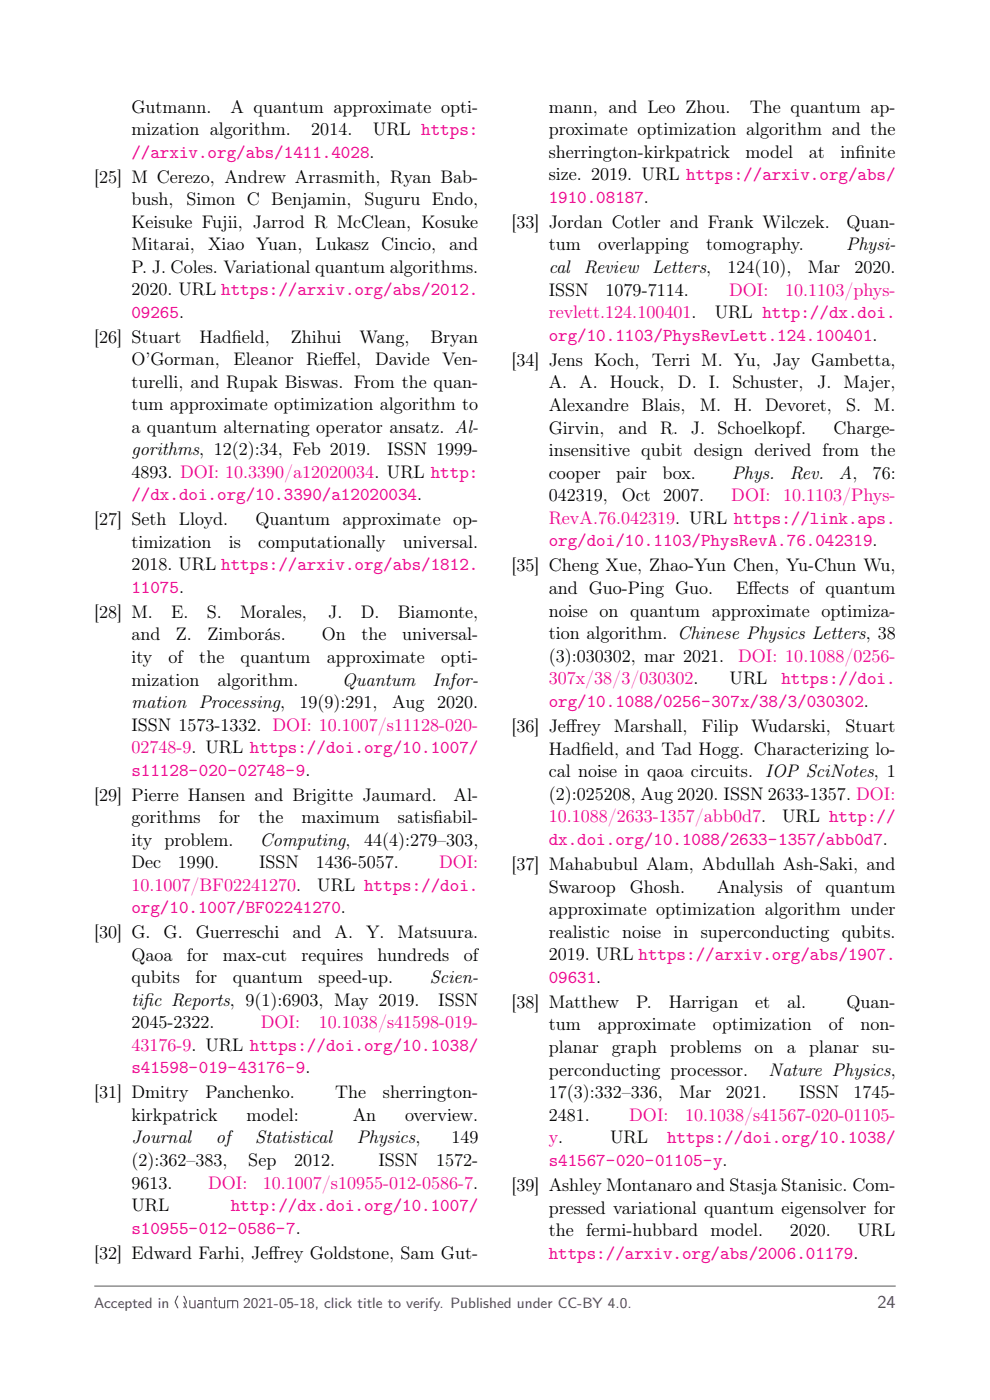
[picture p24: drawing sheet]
<svg xmlns="http://www.w3.org/2000/svg" width="210mm" height="297mm" viewBox="0 0 210 297" stroke-linecap="round" stroke-linejoin="round" font-family="sans-serif">
<defs><g id="words">
<g font-size="3.8">
<text x="27.9" y="23.9">Gutmann.</text>
<text x="48.9" y="23.9">A quantum approximate opti-</text>
<text x="116.4" y="23.9">mann, and Leo Zhou.</text>
<text x="159" y="23.9">The quantum ap-</text>
<text x="27.9" y="28.6">mization algorithm.</text>
<text x="66" y="28.6">2014.</text>
<text x="79.1" y="28.6">URL https:</text>
<text x="116.4" y="28.6">proximate optimization algorithm and the</text>
<text x="116.4" y="33.4">sherrington-kirkpatrick</text>
<text x="158.2" y="33.4">model</text>
<text x="171.5" y="33.4">at</text>
<text x="178.3" y="33.4">inf</text>
<text x="181.4" y="33.4">inite</text>
<text x="20" y="38.7">[25] M Cerezo, Andrew Arrasmith, Ryan Bab-</text>
<text x="116.4" y="38.2">size. 2019. URL https://arxiv.org/abs/</text>
<text x="27.9" y="43.5">bush,</text>
<text x="39.5" y="43.5">Simon C Benjamin,</text>
<text x="77.3" y="43.5">Suguru Endo,</text>
<text x="27.9" y="48.3">Keisuke Fujii, Jarrod R McClean, Kosuke</text>
<text x="27.9" y="53.1">Mitarai,</text>
<text x="44.1" y="53.1">Xiao Yuan,</text>
<text x="66.9" y="53.1">Lukasz Cincio,</text>
<text x="95.3" y="53.1">and</text>
<text x="108.5" y="48.4">[33] Jordan Cotler and Frank Wilczek.</text>
<text x="116.4" y="53.1">tum</text>
<text x="126.9" y="53.1">overlapping</text>
<text x="149.8" y="53.1">tomography.</text>
<text x="179.5" y="53.1">Physi-</text>
<text x="179.5" y="48.4">Quan-</text>
<text x="27.9" y="57.8">P. J. Coles. Variational quantum algorithms.</text>
<text x="116.4" y="57.9">cal</text>
<text x="123.8" y="57.9">Review</text>
<text x="138.4" y="57.9">Letters,</text>
<text x="154.3" y="57.9">124(10),</text>
<text x="171.3" y="57.9">Mar</text>
<text x="181.3" y="57.9">2020.</text>
<text x="27.9" y="62.6">2020. URL https://arxiv.org/abs/2012.</text>
<text x="116.4" y="62.7">ISSN</text>
<text x="128.5" y="62.7">1079-7114.</text>
<text x="151.6" y="67.5">URL http://dx.doi.</text>
<text x="20" y="72.7">[26] Stuart</text>
<text x="27.9" y="77.5">O’Gorman,</text>
<text x="42.3" y="72.7">Hadf</text>
<text x="49.2" y="72.7">ield,</text>
<text x="49.5" y="77.5">Eleanor Rief</text>
<text x="61.7" y="72.7">Zhihui</text>
<text x="70.5" y="77.5">fel,</text>
<text x="76.2" y="72.7">Wang,</text>
<text x="79.6" y="77.5">Davide Ven-</text>
<text x="91.3" y="72.7">Bryan</text>
<text x="108.5" y="77.6">[34] Jens Koch, Terri M. Yu, Jay Gambetta,</text>
<text x="27.9" y="82.3">turelli, and Rupak Biswas. From the quan-</text>
<text x="116.4" y="82.4">A. A. Houck,</text>
<text x="143.8" y="82.4">D. I. Schuster,</text>
<text x="173.3" y="82.4">J. Majer,</text>
<text x="27.9" y="87">tum approximate optimization algorithm to</text>
<text x="116.4" y="87.2">Alexandre Blais,</text>
<text x="148.4" y="87.2">M. H. Devoret,</text>
<text x="179.5" y="87.2">S. M.</text>
<text x="27.9" y="91.8">a quantum alternating operator ansatz. Al-</text>
<text x="116.4" y="92">Girvin,</text>
<text x="131.2" y="92">and R. J. Schoelkopf.</text>
<text x="176.8" y="92">Charge-</text>
<text x="27.9" y="96.6">gorithms, 12(2):34, Feb 2019.</text>
<text x="27.9" y="101.4">4893. DOI: 10.3390/a12020034. URL http:</text>
<text x="82.1" y="96.6">ISSN 1999-</text>
<text x="116.4" y="96.7">insensitive qubit design derived from the</text>
<text x="116.4" y="101.5">cooper</text>
<text x="130.7" y="101.5">pair</text>
<text x="140.5" y="101.5">box.</text>
<text x="155.2" y="101.5">Phys.</text>
<text x="167.5" y="101.5">Rev.</text>
<text x="177.9" y="101.5">A,</text>
<text x="185.1" y="101.5">76:</text>
<text x="116.4" y="106.3">042319,</text>
<text x="131.9" y="106.3">Oct 2007.</text>
<text x="20" y="111.5">[27] Seth Lloyd.</text>
<text x="54.2" y="111.5">Quantum approximate op-</text>
<text x="27.9" y="116.2">timization</text>
<text x="48.5" y="116.2">is</text>
<text x="54.7" y="116.2">computationally</text>
<text x="85.5" y="116.2">universal.</text>
<text x="27.9" y="121">2018. URL https://arxiv.org/abs/1812.</text>
<text x="108.5" y="121.2">[35] Cheng Xue, Zhao-Yun Chen, Yu-Chun Wu,</text>
<text x="20" y="131.1">[28] M.</text>
<text x="36.3" y="131.1">E.</text>
<text x="43.9" y="131.1">S.</text>
<text x="50.9" y="131.1">Morales,</text>
<text x="69.6" y="131.1">J.</text>
<text x="76.5" y="131.1">D.</text>
<text x="84.4" y="131.1">Biamonte,</text>
<text x="116.4" y="126">and Guo-Ping Guo.</text>
<text x="116.4" y="130.8">noise on quantum approximate optimiza-</text>
<text x="156.1" y="126">Ef</text>
<text x="158.7" y="126">fects of quantum</text>
<text x="27.9" y="135.9">and</text>
<text x="37.3" y="135.9">Z.</text>
<text x="44" y="135.9">Zimborás.</text>
<text x="68.3" y="135.9">On</text>
<text x="76.7" y="135.9">the</text>
<text x="85.3" y="135.9">universal-</text>
<text x="116.4" y="135.6">tion algorithm. Chinese Physics Letters, 38</text>
<text x="27.9" y="140.7">ity</text>
<text x="35.8" y="140.7">of</text>
<text x="42.3" y="140.7">the</text>
<text x="51" y="140.7">quantum</text>
<text x="69.3" y="140.7">approximate</text>
<text x="93.6" y="140.7">opti-</text>
<text x="116.4" y="140.4">(3):030302, mar 2021.</text>
<text x="27.9" y="145.4">mization</text>
<text x="46.1" y="145.4">algorithm.</text>
<text x="72.6" y="145.4">Quantum</text>
<text x="91.8" y="145.4">Infor-</text>
<text x="154.7" y="145.1">URL</text>
<text x="27.9" y="155">ISSN 1573-1332. DOI: 10.1007/s11128-020-</text>
<text x="27.9" y="150.2">mation Processing,</text>
<text x="63.5" y="150.2">19(9):291,</text>
<text x="83.2" y="150.2">Aug</text>
<text x="92.8" y="150.2">2020.</text>
<text x="108.5" y="155.3">[36] Jef</text>
<text x="120.1" y="155.3">frey Marshall,</text>
<text x="148.9" y="155.3">Filip</text>
<text x="159.4" y="155.3">Wudarski,</text>
<text x="179.3" y="155.3">Stuart</text>
<text x="116.4" y="160.1">Hadf</text>
<text x="123.3" y="160.1">ield, and Tad Hogg. Characterizing lo-</text>
<text x="116.4" y="164.8">cal noise in qaoa circuits. IOP SciNotes, 1</text>
<text x="20" y="169.9">[29] Pierre Hansen and Brigitte Jaumard.</text>
<text x="96.2" y="169.9">Al-</text>
<text x="116.4" y="169.6">(2):025208, Aug 2020. ISSN 2633-1357. DOI:</text>
<text x="27.9" y="174.6">gorithms</text>
<text x="27.9" y="179.4">ity problem.</text>
<text x="46.4" y="174.6">for</text>
<text x="54.8" y="174.6">the</text>
<text x="55.1" y="179.4">Computing,</text>
<text x="64" y="174.6">maximum</text>
<text x="77.2" y="179.4">44(4):279–303,</text>
<text x="84.4" y="174.6">satisf</text>
<text x="91.9" y="174.6">iabil-</text>
<text x="165.9" y="174.4">URL http://</text>
<text x="27.9" y="184.2">Dec</text>
<text x="37.8" y="184.2">1990.</text>
<text x="55" y="184.2">ISSN</text>
<text x="67" y="184.2">1436-5057.</text>
<text x="108.5" y="184.6">[37] Mahabubul Alam, Abdullah Ash-Saki, and</text>
<text x="67.3" y="189">URL https://doi.</text>
<text x="116.4" y="189.3">Swaroop</text>
<text x="133.6" y="189.3">Ghosh.</text>
<text x="152" y="189.3">Analysis</text>
<text x="169.1" y="189.3">of</text>
<text x="175.1" y="189.3">quantum</text>
<text x="116.4" y="194.1">approximate optimization algorithm under</text>
<text x="20" y="199">[30] G.</text>
<text x="27.9" y="203.8">Qaoa</text>
<text x="34.7" y="199">G.</text>
<text x="39.6" y="203.8">for</text>
<text x="41.5" y="199">Guerreschi</text>
<text x="47.2" y="203.8">max-cut</text>
<text x="62" y="199">and</text>
<text x="64" y="203.8">requires</text>
<text x="71" y="199">A.</text>
<text x="77.6" y="199">Y.</text>
<text x="80.1" y="203.8">hundreds</text>
<text x="84.3" y="199">Matsuura.</text>
<text x="98.4" y="203.8">of</text>
<text x="116.4" y="198.9">realistic noise in superconducting qubits.</text>
<text x="116.4" y="203.7">2019. URL https://arxiv.org/abs/1907.</text>
<text x="27.9" y="208.6">qubits</text>
<text x="41.5" y="208.6">for</text>
<text x="49.4" y="208.6">quantum</text>
<text x="67.5" y="208.6">speed-up.</text>
<text x="91.1" y="208.6">Scien-</text>
<text x="27.9" y="213.4">tif</text>
<text x="30.3" y="213.4">ic Reports, 9(1):6903, May 2019.</text>
<text x="93" y="213.4">ISSN</text>
<text x="108.5" y="213.8">[38] Matthew</text>
<text x="134.9" y="213.8">P.</text>
<text x="141.9" y="213.8">Harrigan</text>
<text x="160.2" y="213.8">et</text>
<text x="167" y="213.8">al.</text>
<text x="179.5" y="213.8">Quan-</text>
<text x="27.9" y="218.2">2045-2322.</text>
<text x="116.4" y="218.6">tum</text>
<text x="126.8" y="218.6">approximate</text>
<text x="151.2" y="218.6">optimization</text>
<text x="175.8" y="218.6">of</text>
<text x="182.5" y="218.6">non-</text>
<text x="116.4" y="223.4">planar</text>
<text x="129.8" y="223.4">graph</text>
<text x="142.2" y="223.4">problems</text>
<text x="160.1" y="223.4">on</text>
<text x="166.9" y="223.4">a</text>
<text x="171.6" y="223.4">planar</text>
<text x="185" y="223.4">su-</text>
<text x="20" y="233">[31] Dmitry</text>
<text x="43.6" y="233">Panchenko.</text>
<text x="71.1" y="233">The</text>
<text x="81.2" y="233">sherrington-</text>
<text x="116.4" y="228.2">perconducting processor.</text>
<text x="116.4" y="232.9">17(3):332–336,</text>
<text x="144.1" y="232.9">Mar</text>
<text x="154" y="232.9">2021.</text>
<text x="163" y="228.2">Nature Physics,</text>
<text x="169.5" y="232.9">ISSN</text>
<text x="181" y="232.9">1745-</text>
<text x="27.9" y="237.8">kirkpatrick</text>
<text x="52.3" y="237.8">model:</text>
<text x="74.8" y="237.8">An</text>
<text x="85.9" y="237.8">overview.</text>
<text x="116.4" y="237.7">2481.</text>
<text x="27.9" y="242.6">Journal</text>
<text x="45.8" y="242.6">of</text>
<text x="54.1" y="242.6">Statistical</text>
<text x="75.7" y="242.6">Physics,</text>
<text x="95.7" y="242.6">149</text>
<text x="129.4" y="242.5">URL</text>
<text x="27.9" y="247.4">(2):362–383,</text>
<text x="52.7" y="247.4">Sep</text>
<text x="62.4" y="247.4">2012.</text>
<text x="80.3" y="247.4">ISSN</text>
<text x="92.5" y="247.4">1572-</text>
<text x="27.9" y="252.1">9613.</text>
<text x="27.9" y="256.9">URL</text>
<text x="108.5" y="252.7">[39] Ashley Montanaro and Stasja Stanisic. Com-</text>
<text x="116.4" y="257.4">pressed variational quantum eigensolver for</text>
<text x="116.4" y="262.2">the fermi-hubbard model.</text>
<text x="167.5" y="262.2">2020.</text>
<text x="181.9" y="262.2">URL</text>
<text x="20" y="267">[32] Edward Farhi, Jef</text>
<text x="57" y="267">frey Goldstone, Sam Gut-</text>
</g>
<g font-size="3.8" fill="#ed028c">
<text x="27.9" y="33.4">//arxiv.org/abs/1411.4028.</text>
<text x="116.4" y="43">1910.08187.</text>
<text x="154.7" y="62.7">DOI:</text>
<text x="166.6" y="62.7">10.1103/phys-</text>
<text x="27.9" y="67.4">09265.</text>
<text x="116.4" y="67.5">revlett.124.100401.</text>
<text x="116.4" y="72.3">org/10.1103/PhysRevLett.124.100401.</text>
<text x="27.9" y="106.2">//dx.doi.org/10.3390/a12020034.</text>
<text x="155.1" y="106.3">DOI: 10.1103/Phys-</text>
<text x="116.4" y="111.1">RevA.76.042319. URL https://link.aps.</text>
<text x="116.4" y="115.9">org/doi/10.1103/PhysRevA.76.042319.</text>
<text x="27.9" y="125.8">11075.</text>
<text x="156.6" y="140.4">DOI: 10.1088/0256-</text>
<text x="116.4" y="145.1">307x/38/3/030302.</text>
<text x="116.4" y="149.9">org/10.1088/0256-307x/38/3/030302.</text>
<text x="165.8" y="145.1">https://doi.</text>
<text x="27.9" y="159.8">02748-9. URL https://doi.org/10.1007/</text>
<text x="27.9" y="164.6">s11128-020-02748-9.</text>
<text x="116.4" y="174.4">10.1088/2633-1357/abb0d7.</text>
<text x="116.4" y="179.2">dx.doi.org/10.1088/2633-1357/abb0d7.</text>
<text x="93.1" y="184.2">DOI:</text>
<text x="27.9" y="189">10.1007/BF02241270.</text>
<text x="27.9" y="193.7">org/10.1007/BF02241270.</text>
<text x="116.4" y="208.5">09631.</text>
<text x="55.3" y="218.2">DOI:</text>
<text x="67.6" y="218.2">10.1038/s41598-019-</text>
<text x="27.9" y="227.7">s41598-019-43176-9.</text>
<text x="27.9" y="222.9">43176-9. URL https://doi.org/10.1038/</text>
<text x="133.5" y="237.7">DOI:</text>
<text x="145.3" y="237.7">10.1038/s41567-020-01105-</text>
<text x="116.4" y="242.5">y.</text>
<text x="141.5" y="242.5">https://doi.org/10.1038/</text>
<text x="116.4" y="247.3">s41567-020-01105-y.</text>
<text x="44.2" y="252.1">DOI:</text>
<text x="49" y="256.9">http://dx.doi.org/10.1007/</text>
<text x="55.7" y="252.1">10.1007/s10955-012-0586-7.</text>
<text x="27.9" y="261.7">s10955-012-0586-7.</text>
<text x="116.4" y="267">https://arxiv.org/abs/2006.01179.</text>
</g>
<g font-size="3.8" fill="#53257f">
<text x="37" y="277.5">Quantum</text>
<text x="186.2" y="277.5">24</text>
</g>
<g font-size="3.2" fill="#53257f">
<text x="20" y="277.5">Accepted in</text>
<text x="51.6" y="277.5">2021-05-18, click title to verify. Published under CC-BY 4.0.</text>
</g>
</g></defs>
<path d="M20 272.8h170" fill="none" stroke="#555" stroke-width=".21"/>
<use href="#words"/>
</svg>
